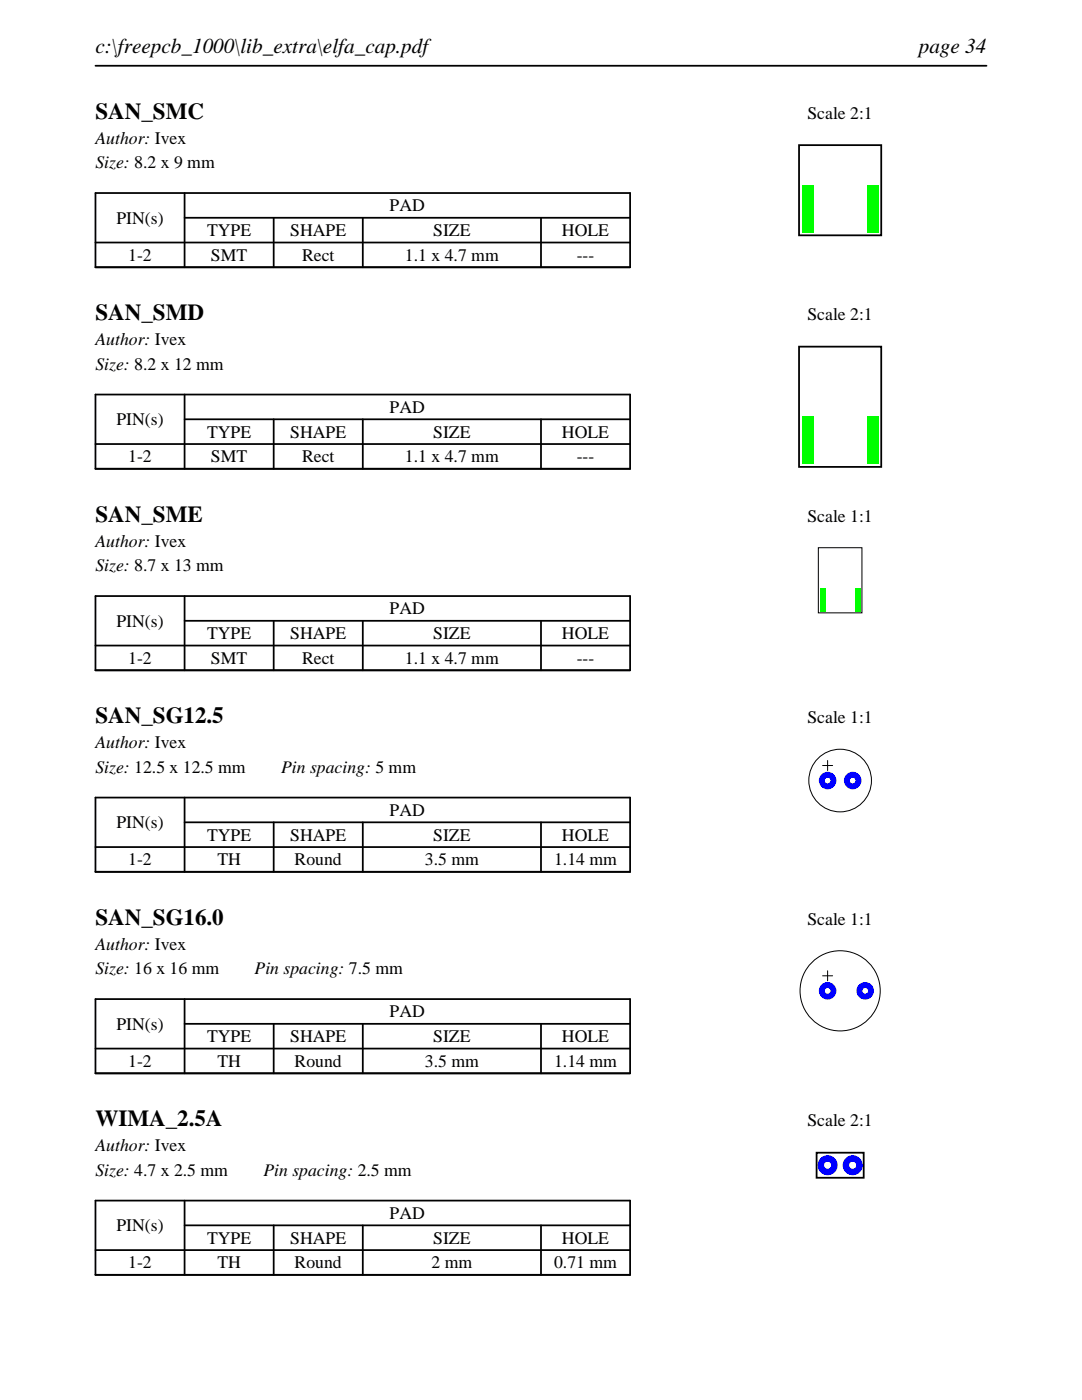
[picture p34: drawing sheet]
<svg xmlns="http://www.w3.org/2000/svg" width="216mm" height="279mm" viewBox="0 0 216 279" stroke-linecap="round" stroke-linejoin="round" font-family="sans-serif">
<defs><g id="words">
<g font-size="4.6">
<text x="19" y="23.7">SAN_SMC</text>
<text x="19" y="63.9">SAN_SMD</text>
<text x="19" y="104.1">SAN_SME</text>
<text x="19" y="144.4">SAN_SG12.5</text>
<text x="19" y="184.6">SAN_SG16.0</text>
<text x="19" y="224.8">WIMA_2.5A</text>
</g>
<g font-size="4.2">
<text x="19" y="10.6">c:\freepcb_1000\lib_extra\elfa_cap.pdf</text>
<text x="183.3" y="10.6">page 34</text>
</g>
<g font-size="3.5">
<text x="161.1" y="23.7">Scale 2:1</text>
<text x="19" y="28.6">Author: Ivex</text>
<text x="19" y="33.6">Size: 8.2 x 9 mm</text>
<text x="23.2" y="44.6">PIN(s)</text>
<text x="41.3" y="47.1">TYPE</text>
<text x="57.9" y="47.1">SHAPE</text>
<text x="77.8" y="42.2">PAD</text>
<text x="86.4" y="47.1">SIZE</text>
<text x="112.1" y="47.1">HOLE</text>
<text x="25.6" y="52.1">1-2</text>
<text x="42.1" y="52.1">SMT</text>
<text x="60.3" y="52.1">Rect</text>
<text x="80.8" y="52.1">1.1 x 4.7 mm</text>
<text x="115.1" y="52.1">---</text>
<text x="161.1" y="63.9">Scale 2:1</text>
<text x="19" y="68.9">Author: Ivex</text>
<text x="19" y="73.8">Size: 8.2 x 12 mm</text>
<text x="77.8" y="82.4">PAD</text>
<text x="23.2" y="84.8">PIN(s)</text>
<text x="41.3" y="87.3">TYPE</text>
<text x="57.9" y="87.3">SHAPE</text>
<text x="86.4" y="87.3">SIZE</text>
<text x="112.1" y="87.3">HOLE</text>
<text x="25.6" y="92.3">1-2</text>
<text x="42.1" y="92.3">SMT</text>
<text x="60.3" y="92.3">Rect</text>
<text x="80.8" y="92.3">1.1 x 4.7 mm</text>
<text x="115.1" y="92.3">---</text>
<text x="161.1" y="104.1">Scale 1:1</text>
<text x="19" y="109.1">Author: Ivex</text>
<text x="19" y="114">Size: 8.7 x 13 mm</text>
<text x="23.2" y="125.1">PIN(s)</text>
<text x="77.8" y="122.6">PAD</text>
<text x="41.3" y="127.6">TYPE</text>
<text x="57.9" y="127.6">SHAPE</text>
<text x="86.4" y="127.6">SIZE</text>
<text x="112.1" y="127.6">HOLE</text>
<text x="25.6" y="132.5">1-2</text>
<text x="42.1" y="132.5">SMT</text>
<text x="60.3" y="132.5">Rect</text>
<text x="80.8" y="132.5">1.1 x 4.7 mm</text>
<text x="115.1" y="132.5">---</text>
<text x="19" y="149.3">Author: Ivex</text>
<text x="161.1" y="144.4">Scale 1:1</text>
<text x="19" y="154.2">Size: 12.5 x 12.5 mm</text>
<text x="56.1" y="154.2">Pin spacing: 5 mm</text>
<text x="23.2" y="165.3">PIN(s)</text>
<text x="41.3" y="167.8">TYPE</text>
<text x="57.9" y="167.8">SHAPE</text>
<text x="77.8" y="162.8">PAD</text>
<text x="86.4" y="167.8">SIZE</text>
<text x="112.1" y="167.8">HOLE</text>
<text x="25.6" y="172.7">1-2</text>
<text x="43.4" y="172.7">TH</text>
<text x="58.8" y="172.7">Round</text>
<text x="84.8" y="172.7">3.5 mm</text>
<text x="110.6" y="172.7">1.14 mm</text>
<text x="161.1" y="184.6">Scale 1:1</text>
<text x="19" y="189.5">Author: Ivex</text>
<text x="19" y="194.5">Size: 16 x 16 mm</text>
<text x="50.8" y="194.5">Pin spacing: 7.5 mm</text>
<text x="77.8" y="203.1">PAD</text>
<text x="23.2" y="205.5">PIN(s)</text>
<text x="41.3" y="208">TYPE</text>
<text x="57.9" y="208">SHAPE</text>
<text x="86.4" y="208">SIZE</text>
<text x="112.1" y="208">HOLE</text>
<text x="25.6" y="212.9">1-2</text>
<text x="43.4" y="212.9">TH</text>
<text x="58.8" y="212.9">Round</text>
<text x="84.8" y="212.9">3.5 mm</text>
<text x="110.6" y="212.9">1.14 mm</text>
<text x="161.1" y="224.8">Scale 2:1</text>
<text x="19" y="229.7">Author: Ivex</text>
<text x="19" y="234.7">Size: 4.7 x 2.5 mm</text>
<text x="52.6" y="234.7">Pin spacing: 2.5 mm</text>
<text x="23.2" y="245.7">PIN(s)</text>
<text x="77.8" y="243.3">PAD</text>
<text x="41.3" y="248.2">TYPE</text>
<text x="57.9" y="248.2">SHAPE</text>
<text x="86.4" y="248.2">SIZE</text>
<text x="112.1" y="248.2">HOLE</text>
<text x="25.6" y="253.2">1-2</text>
<text x="43.4" y="253.2">TH</text>
<text x="58.8" y="253.2">Round</text>
<text x="86.1" y="253.2">2 mm</text>
<text x="110.6" y="253.2">0.71 mm</text>
</g>
</g></defs>
<path d="M19 13.1h177.8M19 38.5h106.7v14.8h-106.7zM36.8 38.5v14.8M19 48.4h106.7M36.8 43.5h88.9M54.6 43.5v9.8M72.4 43.5v9.8M107.9 43.5v9.8" fill="none" stroke="#000" stroke-width=".35"/>
<path d="M159.4 29h16.4v18h-16.4z" fill="none" stroke="#000" stroke-width=".36"/>
<g fill="#0f0">
<path d="M160 37h2.2v9.4h-2.2z"/>
<path d="M173 37h2.2v9.4h-2.2z"/>
</g>
<path d="M19 78.7h106.7v14.9h-106.7zM36.8 78.7v14.9M19 88.6h106.7M36.8 83.7h88.9M54.6 83.7v9.9M72.4 83.7v9.9M107.9 83.7v9.9" fill="none" stroke="#000" stroke-width=".35"/>
<path d="M159.4 69.2h16.4v24h-16.4z" fill="none" stroke="#000" stroke-width=".36"/>
<g fill="#0f0">
<path d="M160 83.2h2.2v9.4h-2.2z"/>
<path d="M173 83.2h2.2v9.4h-2.2z"/>
</g>
<path d="M19 119h106.7v14.8h-106.7zM36.8 119v14.8M19 128.8h106.7M36.8 123.9h88.9M54.6 123.9v9.9M72.4 123.9v9.9M107.9 123.9v9.9" fill="none" stroke="#000" stroke-width=".35"/>
<path d="M163.3 109.3h8.7v13h-8.7z" fill="none" stroke="#000" stroke-width=".2"/>
<g fill="#0f0">
<path d="M163.6 117.3h1.1v4.7h-1.1z"/>
<path d="M170.6 117.3h1.1v4.7h-1.1z"/>
</g>
<path d="M19 159.2h106.7v14.8h-106.7zM36.8 159.2v14.8M19 169.1h106.7M36.8 164.1h88.9M54.6 164.1v9.9M72.4 164.1v9.9M107.9 164.1v9.9" fill="none" stroke="#000" stroke-width=".35"/>
<g fill="none" stroke="#000" stroke-width=".2">
<path d="M164.1 152.8h2zM165.1 151.8v2z"/>
<circle cx="167.6" cy="155.8" r="6.3"/>
</g>
<g fill="#00f">
<path d="M163.4 155.8a1.75 1.75 0 0 0 3.5 0 1.75 1.75 0 0 0-3.5 0zM164.6 155.8a.57 .57 0 0 1 1.1 0 .57 .57 0 0 1-1.1 0z"/>
<path d="M168.4 155.8a1.75 1.75 0 0 0 3.5 0 1.75 1.75 0 0 0-3.5 0zM169.6 155.8a.57 .57 0 0 1 1.1 0 .57 .57 0 0 1-1.1 0z"/>
</g>
<path d="M19 199.4h106.7v14.8h-106.7zM36.8 199.4v14.8M19 209.3h106.7M36.8 204.3h88.9M54.6 204.3v9.9M72.4 204.3v9.9M107.9 204.3v9.9" fill="none" stroke="#000" stroke-width=".35"/>
<g fill="none" stroke="#000" stroke-width=".2">
<path d="M164.1 194.7h2zM165.1 193.7v2z"/>
<circle cx="167.6" cy="197.7" r="8"/>
</g>
<g fill="#00f">
<path d="M163.4 197.7a1.75 1.75 0 0 0 3.5 0 1.75 1.75 0 0 0-3.5 0zM164.6 197.7a.57 .57 0 0 1 1.1 0 .57 .57 0 0 1-1.1 0z"/>
<path d="M170.9 197.7a1.75 1.75 0 0 0 3.5 0 1.75 1.75 0 0 0-3.5 0zM172.1 197.7a.57 .57 0 0 1 1.1 0 .57 .57 0 0 1-1.1 0z"/>
</g>
<path d="M19 239.6h106.7v14.8h-106.7zM36.8 239.6v14.8M19 249.5h106.7M36.8 244.5h88.9M54.6 244.5v9.9M72.4 244.5v9.9M107.9 244.5v9.9" fill="none" stroke="#000" stroke-width=".35"/>
<path d="M162.9 230h9.4v5h-9.4z" fill="none" stroke="#000" stroke-width=".36"/>
<g fill="#00f">
<path d="M163.1 232.5a2 2 0 0 0 4 0 2 2 0 0 0-4 0zM164.4 232.5a.75 .75 0 0 1 1.5 0 .75 .75 0 0 1-1.5 0z"/>
<path d="M168.1 232.5a2 2 0 0 0 4 0 2 2 0 0 0-4 0zM169.4 232.5a.75 .75 0 0 1 1.5 0 .75 .75 0 0 1-1.5 0z"/>
</g>
<use href="#words"/>
</svg>
